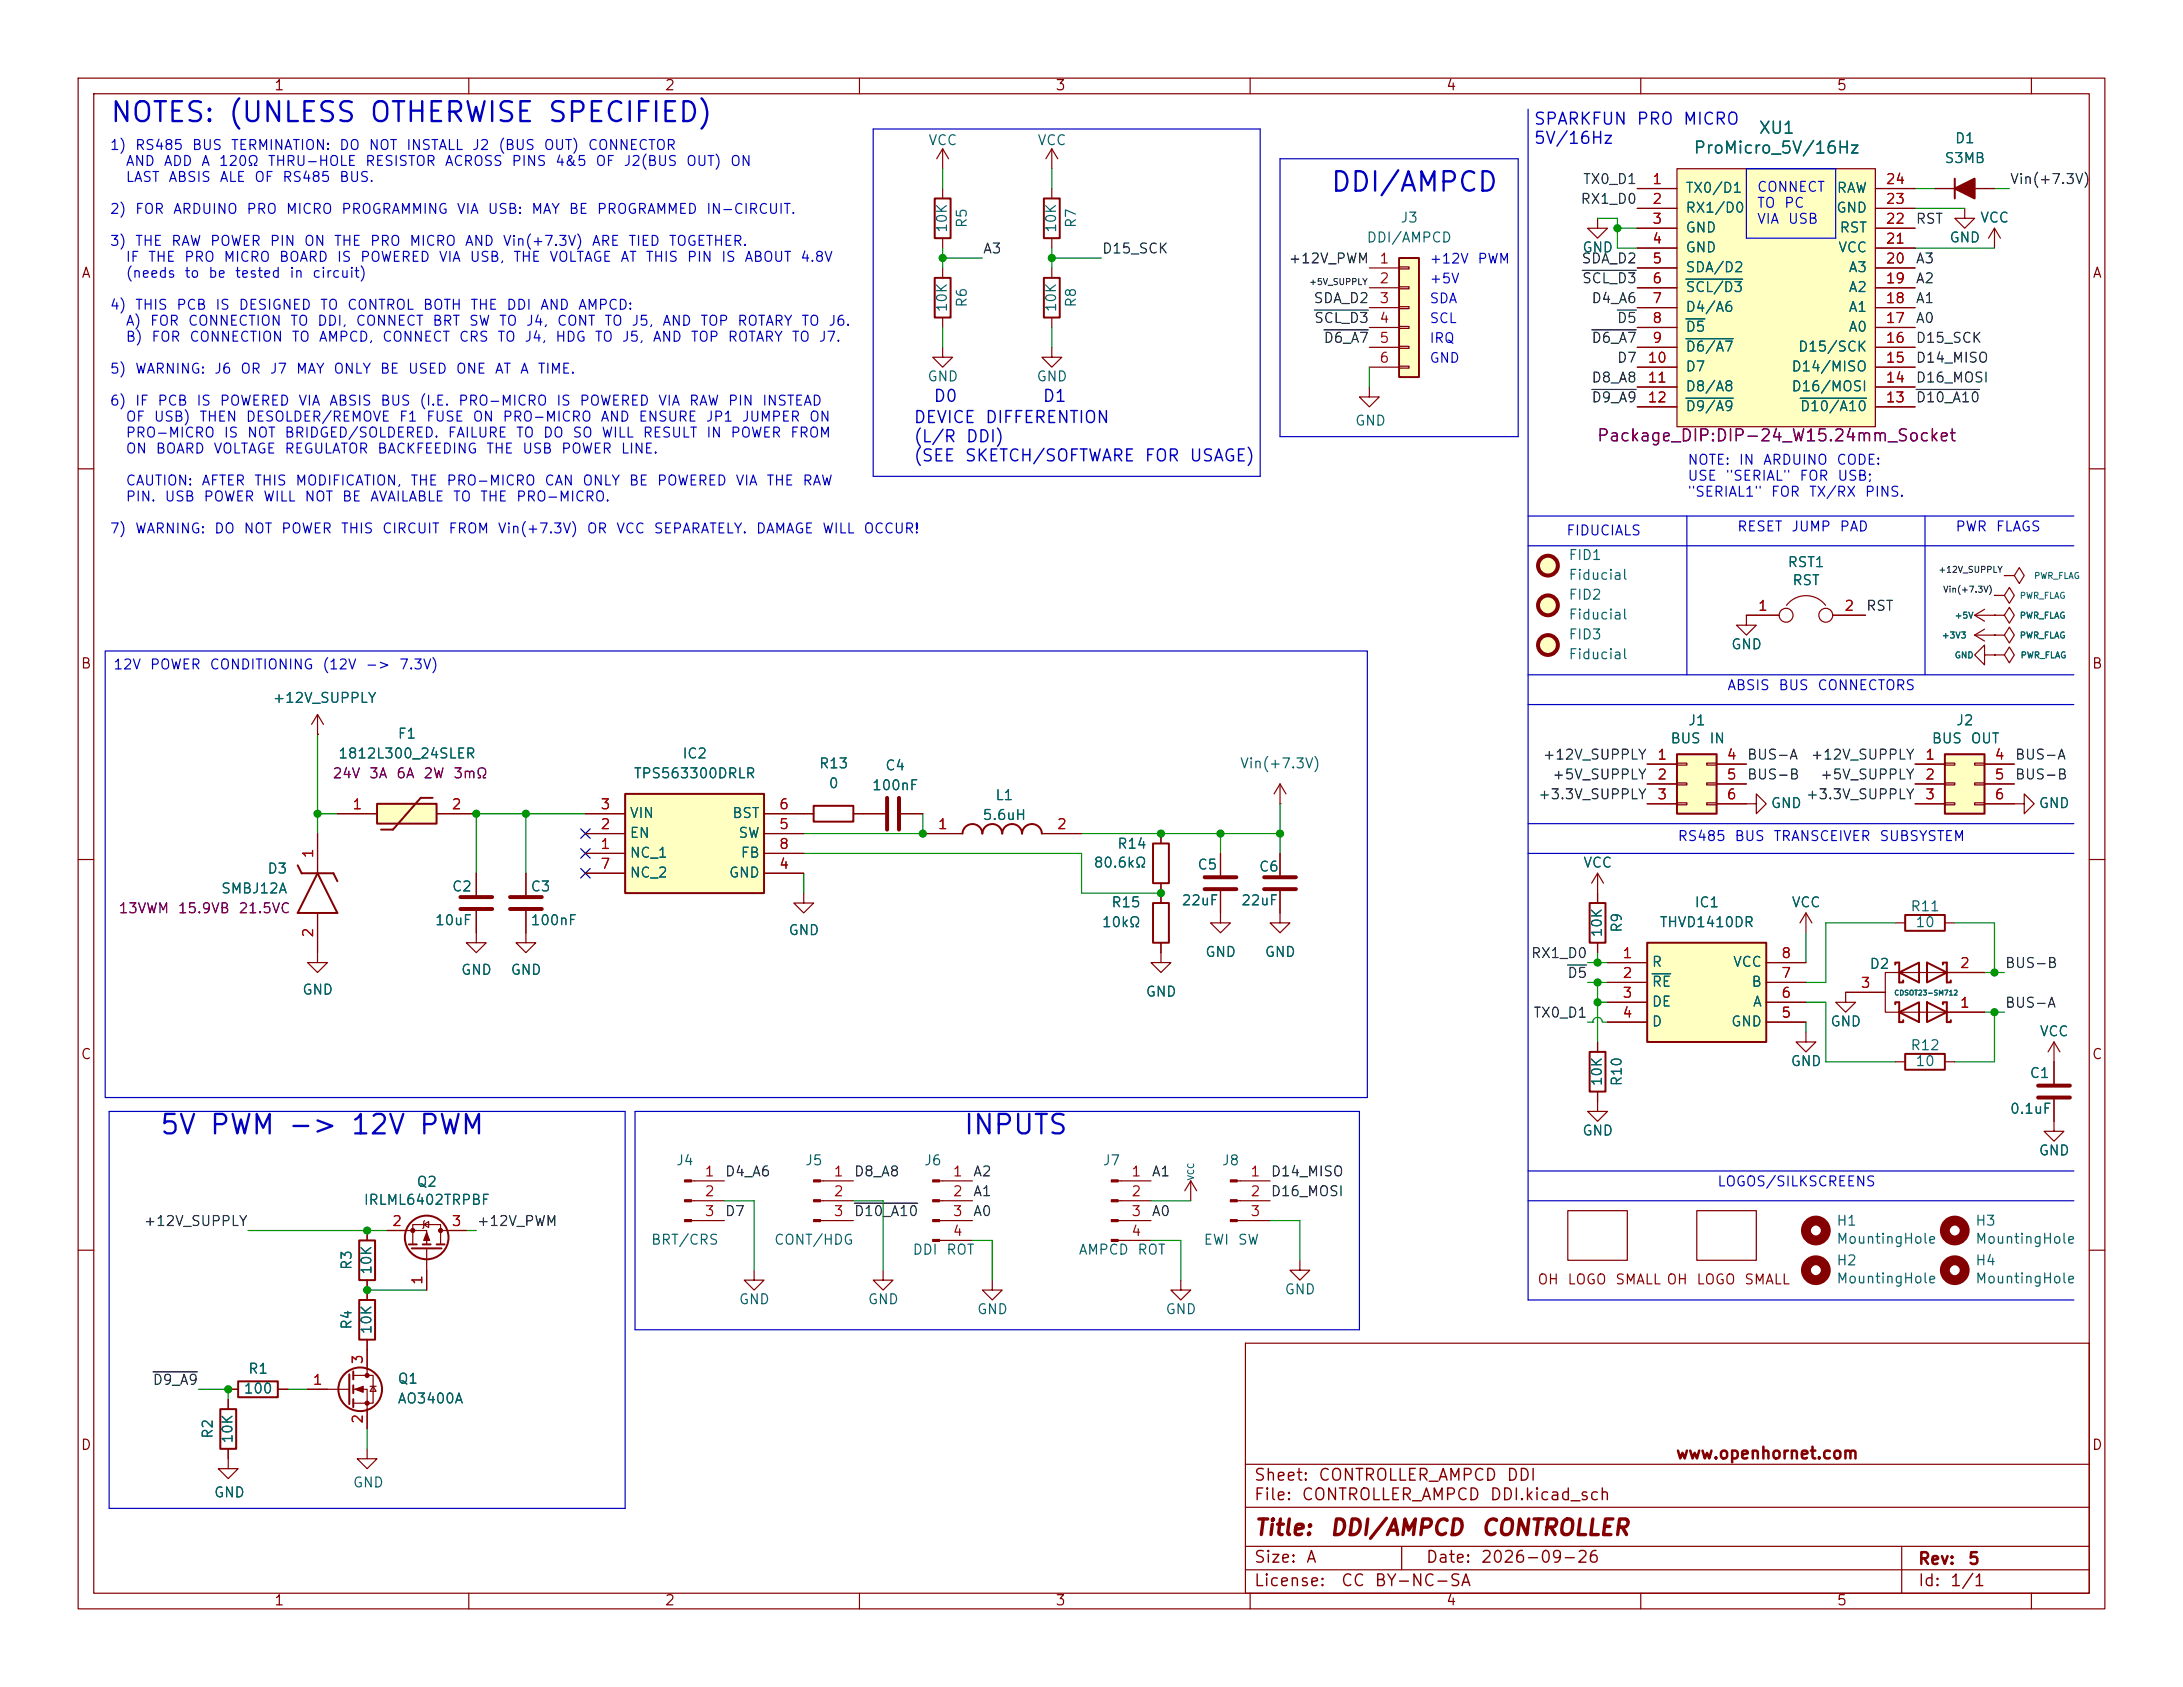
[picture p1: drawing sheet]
<svg xmlns="http://www.w3.org/2000/svg" width="279mm" height="216mm" viewBox="0 0 279 216" stroke-linecap="round" stroke-linejoin="round" font-family="sans-serif">
<defs><g id="words">
<g font-size="2.5" fill="#0000c2">
<text x="14" y="16.3">NOTES: (UNLESS OTHERWISE SPECIFIED)</text>
<text x="170.2" y="25.2">DDI/AMPCD</text>
<text x="20.3" y="145.8">5V PWM -&gt; 12V PWM</text>
<text x="123.2" y="145.8">INPUTS</text>
</g>
<g font-size="2" fill="#840000">
<text x="160.4" y="197">Title:</text>
<text x="170.1" y="197">DDI/AMPCD</text>
<text x="189.4" y="197">CONTROLLER</text>
</g>
<g font-size="1.5" fill="#0000c2">
<text x="196.2" y="16.3">SPARKFUN</text>
<text x="209.4" y="16.3">PRO</text>
<text x="215.3" y="16.3">MICRO</text>
<text x="196.2" y="18.8">5V/16Hz</text>
<text x="119.4" y="51.8">D0</text>
<text x="133.3" y="51.8">D1</text>
<text x="116.8" y="54.5">DEVICE</text>
<text x="116.8" y="57">(L/R</text>
<text x="116.8" y="59.4">(SEE</text>
<text x="123.4" y="59.4">SKETCH/SOFTWARE</text>
<text x="123.5" y="57">DDI)</text>
<text x="126" y="54.5">DIFFERENTION</text>
<text x="146.4" y="59.4">FOR</text>
<text x="152.1" y="59.4">USAGE)</text>
</g>
<g font-size="1.5" fill="#006464">
<text x="225" y="17.5">XU1</text>
<text x="216.7" y="20">ProMicro_5V/16Hz</text>
</g>
<text font-size="1.5" fill="#840084" x="204.3" y="56.9">Package_DIP:DIP-24_W15.24mm_Socket</text>
<g font-size="1.5" fill="#840000">
<text x="160.4" y="189.9">Sheet:</text>
<text x="168.6" y="189.9">CONTROLLER_AMPCD</text>
<text x="192.7" y="189.9">DDI</text>
<text x="214.4" y="187.1">www.openhornet.com</text>
<text x="160.4" y="192.4">File:</text>
<text x="166.5" y="192.4">CONTROLLER_AMPCD</text>
<text x="190.6" y="192.4">DDI.kicad_sch</text>
<text x="160.4" y="203.4">License:</text>
<text x="160.4" y="200.4">Size:</text>
<text x="167.1" y="200.4">A</text>
<text x="171.5" y="203.4">CC</text>
<text x="175.8" y="203.4">BY-NC-SA</text>
<text x="182.4" y="200.4">Date:</text>
<text x="189.4" y="200.4">2026-09-26</text>
<text x="245.4" y="200.6">Rev:</text>
<text x="245.4" y="203.4">Id:</text>
<text x="249.5" y="203.4">1/1</text>
<text x="251.8" y="200.6">5</text>
</g>
<g font-size="1.3" fill="#840000">
<text x="35" y="11.9">1</text>
<text x="85" y="11.9">2</text>
<text x="135" y="11.9">3</text>
<text x="185" y="11.9">4</text>
<text x="235" y="11.9">5</text>
<text x="10.3" y="35.9">A</text>
<text x="267.7" y="35.9">A</text>
<text x="10.3" y="85.9">B</text>
<text x="267.7" y="85.9">B</text>
<text x="10.3" y="135.9">C</text>
<text x="267.7" y="135.9">C</text>
<text x="196.7" y="164.7">OH</text>
<text x="200.5" y="164.7">LOGO</text>
<text x="206.6" y="164.7">SMALL OH</text>
<text x="217" y="164.7">LOGO</text>
<text x="223.2" y="164.7">SMALL</text>
<text x="10.3" y="185.9">D</text>
<text x="267.7" y="185.9">D</text>
<text x="35" y="205.8">1</text>
<text x="85" y="205.8">2</text>
<text x="135" y="205.8">3</text>
<text x="185" y="205.8">4</text>
<text x="235" y="205.8">5</text>
</g>
<g font-size="1.3" fill="#0000c2">
<text x="14" y="19.5">1)</text>
<text x="16" y="21.6">AND</text>
<text x="16" y="23.6">LAST</text>
<text x="17.2" y="19.5">RS485</text>
<text x="20.9" y="21.6">ADD</text>
<text x="21.5" y="23.6">ABSIS</text>
<text x="24.5" y="19.5">BUS</text>
<text x="25.7" y="21.6">A</text>
<text x="27.9" y="21.6">120Ω</text>
<text x="28" y="23.6">ALE</text>
<text x="29.5" y="19.5">TERMINATION:</text>
<text x="32.5" y="23.6">OF</text>
<text x="34.2" y="21.6">THRU-HOLE</text>
<text x="36" y="23.6">RS485</text>
<text x="43.3" y="23.6">BUS.</text>
<text x="43.3" y="19.5">DO</text>
<text x="46.6" y="21.6">RESISTOR</text>
<text x="47.1" y="19.5">NOT</text>
<text x="51.9" y="19.5">INSTALL</text>
<text x="56.8" y="21.6">ACROSS</text>
<text x="60.3" y="19.5">J2</text>
<text x="63.7" y="19.5">(BUS</text>
<text x="65.4" y="21.6">PINS</text>
<text x="69.5" y="19.5">OUT)</text>
<text x="71" y="21.6">4&amp;5</text>
<text x="75.1" y="19.5">CONNECTOR</text>
<text x="76.1" y="21.6">OF</text>
<text x="79.7" y="21.6">J2(BUS</text>
<text x="87.7" y="21.6">OUT)</text>
<text x="93.4" y="21.6">ON</text>
<text x="14" y="27.7">2)</text>
<text x="17.2" y="27.7">FOR</text>
<text x="22.1" y="27.7">ARDUINO</text>
<text x="31.5" y="27.7">PRO</text>
<text x="36.5" y="27.7">MICRO</text>
<text x="43.6" y="27.7">PROGRAMMING</text>
<text x="58.4" y="27.7">VIA</text>
<text x="62.3" y="27.7">USB:</text>
<text x="67.9" y="27.7">MAY</text>
<text x="72.7" y="27.7">BE</text>
<text x="76.3" y="27.7">PROGRAMMED</text>
<text x="90.3" y="27.7">IN-CIRCUIT.</text>
<text x="224.8" y="24.9">CONNECT</text>
<text x="224.8" y="26.9">TO</text>
<text x="224.8" y="29">VIA</text>
<text x="228.3" y="26.9">PC</text>
<text x="228.7" y="29">USB</text>
<text x="14" y="31.8">3)</text>
<text x="16" y="33.8">IF</text>
<text x="16" y="35.9">(needs</text>
<text x="17.2" y="31.8">THE</text>
<text x="18.9" y="33.8">THE</text>
<text x="21.8" y="31.8">RAW</text>
<text x="23.5" y="33.8">PRO</text>
<text x="23.5" y="35.9">to</text>
<text x="26.6" y="35.9">be</text>
<text x="26.8" y="31.8">POWER</text>
<text x="28.5" y="33.8">MICRO</text>
<text x="30" y="35.9">tested</text>
<text x="34.4" y="31.8">PIN</text>
<text x="35.6" y="33.8">BOARD</text>
<text x="36.9" y="35.9">in</text>
<text x="38.8" y="31.8">ON</text>
<text x="39.9" y="35.9">circuit)</text>
<text x="42.6" y="31.8">THE</text>
<text x="43" y="33.8">IS</text>
<text x="46" y="33.8">POWERED</text>
<text x="47.3" y="31.8">PRO</text>
<text x="52.3" y="31.8">MICRO</text>
<text x="56.1" y="33.8">VIA</text>
<text x="59.4" y="31.8">AND</text>
<text x="60" y="33.8">USB,</text>
<text x="64.3" y="31.8">Vin(+7.3V)</text>
<text x="65.6" y="33.8">THE</text>
<text x="70.2" y="33.8">VOLTAGE</text>
<text x="75.7" y="31.8">ARE</text>
<text x="79.3" y="33.8">AT</text>
<text x="80.3" y="31.8">TIED</text>
<text x="82.5" y="33.8">THIS</text>
<text x="85.5" y="31.8">TOGETHER.</text>
<text x="87.8" y="33.8">PIN</text>
<text x="92.2" y="33.8">IS</text>
<text x="95.2" y="33.8">ABOUT</text>
<text x="102.3" y="33.8">4.8V</text>
<text x="14" y="40">4)</text>
<text x="17.2" y="40">THIS</text>
<text x="22.5" y="40">PCB</text>
<text x="27.5" y="40">IS</text>
<text x="30.4" y="40">DESIGNED</text>
<text x="40.9" y="40">TO</text>
<text x="44.3" y="40">CONTROL</text>
<text x="54" y="40">BOTH</text>
<text x="60.1" y="40">THE</text>
<text x="64.7" y="40">DDI</text>
<text x="69" y="40">AND</text>
<text x="73.9" y="40">AMPCD:</text>
<text x="16" y="42">A)</text>
<text x="16" y="44">B)</text>
<text x="19.1" y="42">FOR</text>
<text x="19.3" y="44">FOR</text>
<text x="24" y="42">CONNECTION</text>
<text x="24.1" y="44">CONNECTION</text>
<text x="37" y="42">TO</text>
<text x="37.2" y="44">TO</text>
<text x="40.5" y="42">DDI,</text>
<text x="40.7" y="44">AMPCD,</text>
<text x="45.4" y="42">CONNECT</text>
<text x="48.8" y="44">CONNECT</text>
<text x="55.3" y="42">BRT</text>
<text x="58.6" y="44">CRS</text>
<text x="59.9" y="42">SW</text>
<text x="63.6" y="44">TO</text>
<text x="63.8" y="42">TO</text>
<text x="67" y="44">J4,</text>
<text x="67.2" y="42">J4,</text>
<text x="71" y="44">HDG</text>
<text x="71.2" y="42">CONT</text>
<text x="76" y="44">TO</text>
<text x="77.3" y="42">TO</text>
<text x="79.5" y="44">J5,</text>
<text x="80.7" y="42">J5,</text>
<text x="83.4" y="44">AND</text>
<text x="84.7" y="42">AND</text>
<text x="88.3" y="44">TOP</text>
<text x="89.5" y="42">TOP</text>
<text x="93" y="44">ROTARY</text>
<text x="94.3" y="42">ROTARY</text>
<text x="101.2" y="44">TO</text>
<text x="102.5" y="42">TO</text>
<text x="104.7" y="44">J7.</text>
<text x="105.9" y="42">J6.</text>
<text x="14" y="48.1">5)</text>
<text x="14" y="52.2">6)</text>
<text x="17.2" y="48.1">WARNING:</text>
<text x="17.2" y="52.2">IF</text>
<text x="20.1" y="52.2">PCB</text>
<text x="25" y="52.2">IS</text>
<text x="27.3" y="48.1">J6</text>
<text x="28" y="52.2">POWERED</text>
<text x="30.7" y="48.1">OR</text>
<text x="34.4" y="48.1">J7</text>
<text x="37.8" y="48.1">MAY</text>
<text x="38.1" y="52.2">VIA</text>
<text x="42" y="52.2">ABSIS</text>
<text x="42.6" y="48.1">ONLY</text>
<text x="48.5" y="48.1">BE</text>
<text x="48.6" y="52.2">BUS</text>
<text x="52.1" y="48.1">USED</text>
<text x="53.6" y="52.2">(I.E.</text>
<text x="58.3" y="48.1">ONE</text>
<text x="58.6" y="52.2">PRO-MICRO</text>
<text x="63.2" y="48.1">AT</text>
<text x="66.5" y="48.1">A</text>
<text x="68.7" y="48.1">TIME.</text>
<text x="71.1" y="52.2">IS</text>
<text x="74.1" y="52.2">POWERED</text>
<text x="84.1" y="52.2">VIA</text>
<text x="88.1" y="52.2">RAW</text>
<text x="93.1" y="52.2">PIN</text>
<text x="97.5" y="52.2">INSTEAD</text>
<text x="16" y="54.3">OF</text>
<text x="16" y="56.3">PRO-MICRO</text>
<text x="16" y="58.4">ON</text>
<text x="19.6" y="54.3">USB)</text>
<text x="19.8" y="58.4">BOARD</text>
<text x="25.4" y="54.3">THEN</text>
<text x="27.2" y="58.4">VOLTAGE</text>
<text x="28.5" y="56.3">IS</text>
<text x="31.4" y="54.3">DESOLDER/REMOVE</text>
<text x="31.5" y="56.3">NOT</text>
<text x="36.3" y="56.3">BRIDGED/SOLDERED.</text>
<text x="36.3" y="58.4">REGULATOR</text>
<text x="48.2" y="58.4">BACKFEEDING</text>
<text x="51" y="54.3">F1</text>
<text x="54.4" y="54.3">FUSE</text>
<text x="57.2" y="56.3">FAILURE</text>
<text x="60.4" y="54.3">ON</text>
<text x="62.1" y="58.4">THE</text>
<text x="64.2" y="54.3">PRO-MICRO</text>
<text x="65.9" y="56.3">TO</text>
<text x="66.7" y="58.4">USB</text>
<text x="69.4" y="56.3">DO</text>
<text x="71.7" y="58.4">POWER</text>
<text x="73.2" y="56.3">SO</text>
<text x="76.8" y="54.3">AND</text>
<text x="76.9" y="56.3">WILL</text>
<text x="79.4" y="58.4">LINE.</text>
<text x="81.6" y="54.3">ENSURE</text>
<text x="82.2" y="56.3">RESULT</text>
<text x="90.2" y="54.3">JP1</text>
<text x="90.3" y="56.3">IN</text>
<text x="93.4" y="56.3">POWER</text>
<text x="94.9" y="54.3">JUMPER</text>
<text x="101" y="56.3">FROM</text>
<text x="103.5" y="54.3">ON</text>
<text x="215.9" y="59.8">NOTE:</text>
<text x="222.5" y="59.8">IN</text>
<text x="225.6" y="59.8">ARDUINO</text>
<text x="235" y="59.8">CODE:</text>
<text x="16" y="62.5">CAUTION:</text>
<text x="16" y="64.5">PIN.</text>
<text x="21" y="64.5">USB</text>
<text x="25.7" y="62.5">AFTER</text>
<text x="26" y="64.5">POWER</text>
<text x="32.4" y="62.5">THIS</text>
<text x="33.6" y="64.5">WILL</text>
<text x="37.7" y="62.5">MODIFICATION,</text>
<text x="38.9" y="64.5">NOT</text>
<text x="43.7" y="64.5">BE</text>
<text x="47.3" y="64.5">AVAILABLE</text>
<text x="52.4" y="62.5">THE</text>
<text x="57" y="62.5">PRO-MICRO</text>
<text x="57.9" y="64.5">TO</text>
<text x="61.3" y="64.5">THE</text>
<text x="66" y="64.5">PRO-MICRO.</text>
<text x="69.6" y="62.5">CAN</text>
<text x="74.5" y="62.5">ONLY</text>
<text x="80.4" y="62.5">BE</text>
<text x="84" y="62.5">POWERED</text>
<text x="94" y="62.5">VIA</text>
<text x="98" y="62.5">THE</text>
<text x="102.6" y="62.5">RAW</text>
<text x="215.9" y="61.8">USE</text>
<text x="215.9" y="63.9">&quot;SERIAL1&quot;</text>
<text x="220.8" y="61.8">&quot;SERIAL&quot;</text>
<text x="226.6" y="63.9">FOR</text>
<text x="230.2" y="61.8">FOR</text>
<text x="231.4" y="63.9">TX/RX</text>
<text x="235.1" y="61.8">USB;</text>
<text x="238.6" y="63.9">PINS.</text>
<text x="14" y="68.6">7)</text>
<text x="17.2" y="68.6">WARNING:</text>
<text x="27.3" y="68.6">DO</text>
<text x="31.1" y="68.6">NOT</text>
<text x="35.9" y="68.6">POWER</text>
<text x="43.5" y="68.6">THIS</text>
<text x="48.8" y="68.6">CIRCUIT</text>
<text x="57.3" y="68.6">FROM</text>
<text x="63.6" y="68.6">Vin(+7.3V)</text>
<text x="75" y="68.6">OR</text>
<text x="78.8" y="68.6">VCC</text>
<text x="83.6" y="68.6">SEPARATELY.</text>
<text x="96.7" y="68.6">DAMAGE</text>
<text x="105.1" y="68.6">WILL</text>
<text x="110.4" y="68.6">OCCUR!</text>
<text x="200.4" y="68.8">FIDUCIALS</text>
<text x="222.2" y="68.3">RESET</text>
<text x="229.2" y="68.3">JUMP</text>
<text x="235.4" y="68.3">PAD</text>
<text x="250.2" y="68.3">PWR</text>
<text x="255.4" y="68.3">FLAGS</text>
<text x="14.4" y="86">12V</text>
<text x="19.1" y="86">POWER</text>
<text x="26.7" y="86">CONDITIONING</text>
<text x="41.1" y="86">(12V</text>
<text x="46.7" y="86">-&gt;</text>
<text x="51" y="86">7.3V)</text>
<text x="221" y="88.7">ABSIS</text>
<text x="227.5" y="88.7">BUS</text>
<text x="232.5" y="88.7">CONNECTORS</text>
<text x="214.6" y="108">RS485</text>
<text x="221.9" y="108">BUS</text>
<text x="226.9" y="108">TRANSCEIVER</text>
<text x="240.5" y="108">SUBSYSTEM</text>
<text x="219.7" y="152.1">LOGOS/SILKSCREENS</text>
</g>
<g font-size="1.3" fill="#006464">
<text x="118.7" y="18.9">VCC</text>
<text x="132.7" y="18.9">VCC</text>
<text x="248.8" y="21.2">S3MB</text>
<text x="250.1" y="18.6">D1</text>
<text x="121.5" y="29.9" transform="rotate(-90 121.5 29.9)">10K</text>
<text x="124.1" y="29.3" transform="rotate(-90 124.1 29.3)">R5</text>
<text x="135.5" y="29.9" transform="rotate(-90 135.5 29.9)">10K</text>
<text x="138" y="29.3" transform="rotate(-90 138 29.3)">R7</text>
<text x="179.1" y="28.8">J3</text>
<text x="215.6" y="25">TX0/D1</text>
<text x="215.6" y="27.5">RX1/D0</text>
<text x="234.9" y="27.5">GND</text>
<text x="235" y="25">RAW</text>
<text x="253.4" y="28.8">VCC</text>
<text x="174.8" y="31.3">DDI/AMPCD</text>
<text x="202.4" y="32.6">GND</text>
<text x="215.6" y="30.1">GND</text>
<text x="215.6" y="32.6">GND</text>
<text x="215.6" y="35.2">SDA/D2</text>
<text x="235.2" y="32.6">VCC</text>
<text x="235.4" y="30.1">RST</text>
<text x="236.5" y="35.2">A3</text>
<text x="249.4" y="31.3">GND</text>
<text x="121.5" y="40" transform="rotate(-90 121.5 40)">10K</text>
<text x="124.1" y="39.4" transform="rotate(-90 124.1 39.4)">R6</text>
<text x="135.5" y="40" transform="rotate(-90 135.5 40)">10K</text>
<text x="138" y="39.4" transform="rotate(-90 138 39.4)">R8</text>
<text x="215.6" y="37.7">SCL/D3</text>
<text x="215.6" y="40.2">D4/A6</text>
<text x="236.5" y="40.2">A1</text>
<text x="236.5" y="37.7">A2</text>
<text x="215.6" y="42.8">D5</text>
<text x="215.6" y="45.3">D6/A7</text>
<text x="215.6" y="47.9">D7</text>
<text x="229.2" y="47.9">D14/MISO</text>
<text x="230" y="45.3">D15/SCK</text>
<text x="236.5" y="42.8">A0</text>
<text x="118.6" y="49.1">GND</text>
<text x="132.6" y="49.1">GND</text>
<text x="215.6" y="50.4">D8/A8</text>
<text x="215.6" y="52.9">D9/A9</text>
<text x="229.2" y="50.4">D16/MOSI</text>
<text x="230.3" y="52.9">D10/A10</text>
<text x="173.4" y="54.8">GND</text>
<text x="200.7" y="72">FID1</text>
<text x="200.7" y="77.1">FID2</text>
<text x="200.7" y="74.5">Fiducial</text>
<text x="228.7" y="72.9">RST1</text>
<text x="229.3" y="75.2">RST</text>
<text x="200.7" y="82.1">FID3</text>
<text x="200.7" y="79.6">Fiducial</text>
<text x="221.5" y="83.4">GND</text>
<text x="200.7" y="84.7">Fiducial</text>
<text x="34.8" y="90.3">+12V_SUPPLY</text>
<text x="50.8" y="94.8">F1</text>
<text x="213.7" y="95.5">BUS</text>
<text x="216" y="93.1">J1</text>
<text x="218.7" y="95.5">IN</text>
<text x="247.2" y="95.5">BUS</text>
<text x="250.3" y="93.1">J2</text>
<text x="252.1" y="95.5">OUT</text>
<text x="43.2" y="97.4">1812L300_24SLER</text>
<text x="81" y="99.9">TPS563300DRLR</text>
<text x="87.3" y="97.4">IC2</text>
<text x="104.7" y="98.7">R13</text>
<text x="106" y="101.2">0</text>
<text x="111.5" y="101.4">100nF</text>
<text x="113.2" y="98.9">C4</text>
<text x="158.6" y="98.7">Vin(+7.3V)</text>
<text x="80.5" y="107.5">EN</text>
<text x="80.5" y="105">VIN</text>
<text x="93.6" y="105">BST</text>
<text x="94.4" y="107.5">SW</text>
<text x="125.7" y="105.3">5.6uH</text>
<text x="127.3" y="102.7">L1</text>
<text x="226.6" y="103.7">GND</text>
<text x="260.9" y="103.7">GND</text>
<text x="34.1" y="112.1">D3</text>
<text x="80.5" y="110.1">NC_1</text>
<text x="80.5" y="112.6">NC_2</text>
<text x="93.2" y="112.6">GND</text>
<text x="94.7" y="110.1">FB</text>
<text x="139.9" y="111.4">80.6kΩ</text>
<text x="142.9" y="108.9">R14</text>
<text x="153.2" y="111.6">C5</text>
<text x="161" y="111.9">C6</text>
<text x="202.6" y="111.4">VCC</text>
<text x="28.2" y="114.7">SMBJ12A</text>
<text x="55.6" y="118.7">10uF</text>
<text x="57.8" y="114.4">C2</text>
<text x="67.8" y="114.4">C3</text>
<text x="67.8" y="118.7">100nF</text>
<text x="100.8" y="120">GND</text>
<text x="140.9" y="119">10kΩ</text>
<text x="142.1" y="116.4">R15</text>
<text x="151.1" y="116.2">22uF</text>
<text x="158.8" y="116.2">22uF</text>
<text x="207.9" y="119.5" transform="rotate(-90 207.9 119.5)">R9</text>
<text x="212.3" y="119">THVD1410DR</text>
<text x="216.8" y="116.4">IC1</text>
<text x="229.2" y="116.4">VCC</text>
<text x="244.4" y="116.9">R11</text>
<text x="245.1" y="119">10</text>
<text x="58.9" y="125.1">GND</text>
<text x="65.3" y="125.1">GND</text>
<text x="154.2" y="122.8">GND</text>
<text x="161.8" y="122.8">GND</text>
<text x="205.3" y="120.1" transform="rotate(-90 205.3 120.1)">10K</text>
<text x="211.3" y="124.1">R</text>
<text x="221.7" y="124.1">VCC</text>
<text x="239.2" y="124.3">D2</text>
<text x="38.6" y="127.6">GND</text>
<text x="146.6" y="127.9">GND</text>
<text x="211.3" y="126.6">RE</text>
<text x="211.3" y="129.1">DE</text>
<text x="211.3" y="131.7">D</text>
<text x="221.5" y="131.7">GND</text>
<text x="224.1" y="126.6">B</text>
<text x="224.3" y="129.1">A</text>
<text x="234.2" y="131.7">GND</text>
<text x="229.1" y="136.8">GND</text>
<text x="244.4" y="134.7">R12</text>
<text x="245.1" y="136.8">10</text>
<text x="261" y="132.9">VCC</text>
<text x="205.3" y="139.1" transform="rotate(-90 205.3 139.1)">10K</text>
<text x="207.9" y="139.1" transform="rotate(-90 207.9 139.1)">R10</text>
<text x="257.2" y="142.8">0.1uF</text>
<text x="259.7" y="138.3">C1</text>
<text x="86.4" y="149.5">J4</text>
<text x="102.9" y="149.5">J5</text>
<text x="118.2" y="149.5">J6</text>
<text x="141" y="149.5">J7</text>
<text x="156.3" y="149.5">J8</text>
<text x="202.4" y="145.6">GND</text>
<text x="260.9" y="148.2">GND</text>
<text x="46.5" y="154.5">IRLML6402TRPBF</text>
<text x="53.2" y="152.2">Q2</text>
<text x="83.2" y="159.6">BRT/CRS</text>
<text x="99" y="159.6">CONT/HDG</text>
<text x="116.7" y="160.9">DDI</text>
<text x="121" y="160.9">ROT</text>
<text x="138" y="160.9">AMPCD</text>
<text x="145.5" y="160.9">ROT</text>
<text x="154" y="159.6">EWI</text>
<text x="158.3" y="159.6">SW</text>
<text x="235" y="157.2">H1</text>
<text x="235" y="159.5">MountingHole</text>
<text x="252.7" y="157.2">H3</text>
<text x="252.7" y="159.5">MountingHole</text>
<text x="45.3" y="162.6" transform="rotate(-90 45.3 162.6)">R3</text>
<text x="47.9" y="163.2" transform="rotate(-90 47.9 163.2)">10K</text>
<text x="94.5" y="167.2">GND</text>
<text x="111" y="167.2">GND</text>
<text x="164.3" y="166">GND</text>
<text x="235" y="162.3">H2</text>
<text x="235" y="164.6">MountingHole</text>
<text x="252.7" y="162.3">H4</text>
<text x="252.7" y="164.6">MountingHole</text>
<text x="45.3" y="170.3" transform="rotate(-90 45.3 170.3)">R4</text>
<text x="47.9" y="170.9" transform="rotate(-90 47.9 170.9)">10K</text>
<text x="125" y="168.5">GND</text>
<text x="149.1" y="168.5">GND</text>
<text x="31.1" y="178.7">100</text>
<text x="31.7" y="176.1">R1</text>
<text x="50.8" y="179.9">AO3400A</text>
<text x="50.8" y="177.4">Q1</text>
<text x="27.5" y="184.2" transform="rotate(-90 27.5 184.2)">R2</text>
<text x="30.1" y="184.8" transform="rotate(-90 30.1 184.8)">10K</text>
<text x="27.3" y="191.9">GND</text>
<text x="45.1" y="190.7">GND</text>
</g>
<g font-size="1.3" fill="#0f0f0f">
<text x="202.5" y="23.9">TX0_D1</text>
<text x="257.2" y="23.9">Vin(+7.3V)</text>
<text x="202.2" y="26.4">RX1_D0</text>
<text x="245.1" y="28.9">RST</text>
<text x="125.7" y="32.8">A3</text>
<text x="141" y="32.8">D15_SCK</text>
<text x="164.8" y="34">+12V_PWM</text>
<text x="202.3" y="34">SDA_D2</text>
<text x="245.1" y="34">A3</text>
<text x="168" y="39.1">SDA_D2</text>
<text x="168.1" y="41.6">SCL_D3</text>
<text x="202.4" y="36.6">SCL_D3</text>
<text x="203.6" y="39.1">D4_A6</text>
<text x="206.9" y="41.6">D5</text>
<text x="245.1" y="36.6">A2</text>
<text x="245.1" y="41.6">A0</text>
<text x="245.1" y="39.1">A1</text>
<text x="169.3" y="44.2">D6_A7</text>
<text x="203.6" y="44.2">D6_A7</text>
<text x="206.9" y="46.7">D7</text>
<text x="245.1" y="46.7">D14_MISO</text>
<text x="245.1" y="44.2">D15_SCK</text>
<text x="203.6" y="51.8">D9_A9</text>
<text x="203.6" y="49.3">D8_A8</text>
<text x="245.1" y="51.8">D10_A10</text>
<text x="245.1" y="49.3">D16_MOSI</text>
<text x="238.8" y="78.5">RST</text>
<text x="197.4" y="97.5">+12V_SUPPLY</text>
<text x="198.6" y="100.1">+5V_SUPPLY</text>
<text x="223.5" y="97.5">BUS-A</text>
<text x="223.5" y="100.1">BUS-B</text>
<text x="231.7" y="97.5">+12V_SUPPLY</text>
<text x="232.9" y="100.1">+5V_SUPPLY</text>
<text x="257.8" y="100.1">BUS-B</text>
<text x="257.8" y="97.5">BUS-A</text>
<text x="196.8" y="102.6">+3.3V_SUPPLY</text>
<text x="231.1" y="102.6">+3.3V_SUPPLY</text>
<text x="195.9" y="122.9">RX1_D0</text>
<text x="200.5" y="125.5">D5</text>
<text x="256.5" y="124.2">BUS-B</text>
<text x="196.2" y="130.5">TX0_D1</text>
<text x="256.5" y="129.3">BUS-A</text>
<text x="92.7" y="150.9">D4_A6</text>
<text x="92.7" y="155.9">D7</text>
<text x="109.2" y="150.9">D8_A8</text>
<text x="109.2" y="155.9">D10_A10</text>
<text x="124.5" y="155.9">A0</text>
<text x="124.5" y="150.9">A2</text>
<text x="124.5" y="153.4">A1</text>
<text x="147.3" y="155.9">A0</text>
<text x="147.3" y="150.9">A1</text>
<text x="162.6" y="150.9">D14_MISO</text>
<text x="162.6" y="153.4">D16_MOSI</text>
<text x="18.3" y="157.2">+12V_SUPPLY</text>
<text x="61" y="157.2">+12V_PWM</text>
<text x="19.5" y="177.5">D9_A9</text>
</g>
<g font-size="1.3" fill="#a90000">
<text x="211.4" y="23.9">1</text>
<text x="241.3" y="23.9">24</text>
<text x="211.4" y="26.4">2</text>
<text x="211.4" y="29">3</text>
<text x="241.3" y="29">22</text>
<text x="241.3" y="26.4">23</text>
<text x="176.5" y="34">1</text>
<text x="211.4" y="31.5">4</text>
<text x="211.4" y="34">5</text>
<text x="241.3" y="34">20</text>
<text x="241.3" y="31.5">21</text>
<text x="176.5" y="36.6">2</text>
<text x="176.5" y="39.1">3</text>
<text x="176.5" y="41.7">4</text>
<text x="211.4" y="36.6">6</text>
<text x="211.4" y="39.1">7</text>
<text x="211.4" y="41.7">8</text>
<text x="241.3" y="41.7">17</text>
<text x="241.3" y="39.1">18</text>
<text x="241.3" y="36.6">19</text>
<text x="176.5" y="44.2">5</text>
<text x="176.5" y="46.7">6</text>
<text x="210.8" y="46.7">10</text>
<text x="211.4" y="44.2">9</text>
<text x="241.3" y="46.7">15</text>
<text x="241.3" y="44.2">16</text>
<text x="210.8" y="49.3">11</text>
<text x="210.8" y="51.8">12</text>
<text x="241.3" y="51.8">13</text>
<text x="241.3" y="49.3">14</text>
<text x="224.9" y="78.5">1</text>
<text x="236" y="78.5">2</text>
<text x="212" y="97.5">1</text>
<text x="212" y="100.1">2</text>
<text x="220.9" y="97.5">4</text>
<text x="220.9" y="100.1">5</text>
<text x="246.3" y="97.5">1</text>
<text x="246.3" y="100.1">2</text>
<text x="255.2" y="97.5">4</text>
<text x="255.2" y="100.1">5</text>
<text x="45" y="103.9">1</text>
<text x="57.7" y="103.9">2</text>
<text x="76.8" y="106.4">2</text>
<text x="76.8" y="103.9">3</text>
<text x="99.6" y="106.4">5</text>
<text x="99.6" y="103.9">6</text>
<text x="119.9" y="106.4">1</text>
<text x="135.2" y="106.4">2</text>
<text x="212" y="102.6">3</text>
<text x="220.9" y="102.6">6</text>
<text x="246.3" y="102.6">3</text>
<text x="255.2" y="102.6">6</text>
<text x="40.4" y="109.9" transform="rotate(-90 40.4 109.9)">1</text>
<text x="76.8" y="109">1</text>
<text x="76.8" y="111.5">7</text>
<text x="99.6" y="111.5">4</text>
<text x="99.6" y="109">8</text>
<text x="40.4" y="120.1" transform="rotate(-90 40.4 120.1)">2</text>
<text x="207.6" y="122.9">1</text>
<text x="207.6" y="125.5">2</text>
<text x="227.9" y="125.5">7</text>
<text x="227.9" y="122.9">8</text>
<text x="250.8" y="124.2">2</text>
<text x="207.6" y="128">3</text>
<text x="207.6" y="130.6">4</text>
<text x="227.9" y="130.6">5</text>
<text x="227.9" y="128">6</text>
<text x="238.1" y="126.7">3</text>
<text x="250.8" y="129.3">1</text>
<text x="90.1" y="150.9">1</text>
<text x="90.1" y="153.4">2</text>
<text x="90.1" y="156">3</text>
<text x="106.6" y="150.9">1</text>
<text x="106.6" y="153.4">2</text>
<text x="106.6" y="156">3</text>
<text x="121.8" y="150.9">1</text>
<text x="121.8" y="153.4">2</text>
<text x="121.8" y="156">3</text>
<text x="144.7" y="150.9">1</text>
<text x="144.7" y="153.4">2</text>
<text x="144.7" y="156">3</text>
<text x="159.9" y="150.9">1</text>
<text x="159.9" y="153.4">2</text>
<text x="159.9" y="156">3</text>
<text x="50.1" y="157.2">2</text>
<text x="57.7" y="157.2">3</text>
<text x="121.8" y="158.5">4</text>
<text x="144.7" y="158.5">4</text>
<text x="54.4" y="164.5" transform="rotate(-90 54.4 164.5)">1</text>
<text x="39.9" y="177.5">1</text>
<text x="46.7" y="174.7" transform="rotate(-90 46.7 174.7)">3</text>
<text x="46.7" y="182.3" transform="rotate(-90 46.7 182.3)">2</text>
</g>
<g font-size="1.3" fill="#840084">
<text x="42.5" y="99.9">24V</text>
<text x="47.2" y="99.9">3A</text>
<text x="50.6" y="99.9">6A</text>
<text x="54.1" y="99.9">2W</text>
<text x="57.9" y="99.9">3mΩ</text>
<text x="15.1" y="117.2">13VWM</text>
<text x="22.7" y="117.2">15.9VB</text>
<text x="30.4" y="117.2">21.5VC</text>
</g>
<g font-size="1.2" fill="#0000c2">
<text x="182.9" y="34">+12V</text>
<text x="189" y="34">PWM</text>
<text x="182.9" y="36.6">+5V</text>
<text x="182.9" y="41.7">SCL</text>
<text x="182.9" y="39.1">SDA</text>
<text x="182.9" y="44.2">IRQ</text>
<text x="182.9" y="46.7">GND</text>
</g>
<g font-size=".8" fill="#0f0f0f">
<text x="167.5" y="36.7">+5V_SUPPLY</text>
<text x="248" y="73.5">+12V_SUPPLY</text>
<text x="248.6" y="76">Vin(+7.3V)</text>
</g>
<g font-size=".8" fill="#006464">
<text x="258.4" y="76.8">PWR_FLAG</text>
<text x="260.3" y="74.3">PWR_FLAG</text>
<text x="248.5" y="81.9">+3V3</text>
<text x="250.1" y="79.4">+5V</text>
<text x="258.4" y="81.9">PWR_FLAG</text>
<text x="258.4" y="79.4">PWR_FLAG</text>
<text x="250.1" y="84.4">GND</text>
<text x="258.5" y="84.4">PWR_FLAG</text>
<text x="153" y="151.1" transform="rotate(-90 153 151.1)">VCC</text>
</g>
<text font-size=".6" fill="#006464" x="242.4" y="127.5">CDSOT23-SM712</text>
</g></defs>
<g fill="none" stroke="#840000" stroke-width=".15">
<path d="M10 10h259.4v195.9h-259.4zM12 12h255.4v191.9h-255.4zM60 10v2M110 10v2M120.6 19.1l-.7 1.2M120.6 19.1l.8 1.2M120.6 19.1v2.5M160 10v2M210 10v2M260 10v2M10 60h2M267.4 60h2"/>
<path d="M10 110h2M267.4 110h2M10 160h2M159.4 171.9h108v32h-108zM267.4 160h2M159.4 197.9h108M159.4 192.9h108M159.4 187.4h108M179.4 197.9v3M243.4 197.9v6M60 203.9v2M110 203.9v2"/>
<path d="M159.4 200.9h108M160 203.9v2M210 203.9v2M260 203.9v2"/>
</g>
<path d="M214.6 21.6h25.4v33h-25.4z" fill="#ffffc2"/>
<g fill="none" stroke="#840000" stroke-width=".15">
<path d="M209.5 24.1h5.1M209.5 26.7h5.1M209.5 29.2h5.1M209.5 31.8h5.1M209.5 34.3h5.1M209.5 36.8h5.1M209.5 39.4h5.1M214.6 21.6h25.4v33h-25.4zM240 24.1h5.1M240 26.7h5.1M240 29.2h5.1M240 31.8h5.1"/>
<path d="M240 34.3h5.1M240 36.8h5.1M240 39.4h5.1M209.5 41.9h5.1M209.5 44.5h5.1M209.5 47h5.1M209.5 49.5h5.1M209.5 52.1h5.1M240 41.9h5.1M240 44.5h5.1M240 47h5.1M240 49.5h5.1"/>
<path d="M240 52.1h5.1M102.9 114.3v1.3h1.2l-1.2 1.2-1.3-1.2h1.3M118.1 106.7h5.1M133.3 106.7h5.1M156.2 114v4.1h1.3l-1.3 1.3-1.3-1.3h1.3M156.2 109.2v2.8M47 157.5v1.3M49.5 157.5h5.1v1.8M52.8 159.3v-2.6h3.6v2.6M54.2 156.7l.7-.4v.8zM54.4 156.2l-.2 .1v.8l-.1 .1M54.6 159.8v5.3"/>
<path d="M56.4 157.5h3.3M88.5 151.1h4.2M88.5 153.7h4.2M88.5 156.2h4.2M105 151.1h4.2M105 153.7h4.2M105 156.2h4.2M152.4 151.1l-.8 1.3M152.4 151.1l.8 1.3M152.4 151.1v2.6M47 163.8v2.6M47 171.5v1.2"/>
<path d="M113 162.6v1.2h1.3l-1.3 1.3-1.2-1.3h1.2M47 185.4v1.3h1.3l-1.3 1.3-1.3-1.3h1.3"/>
</g>
<path d="M215.8 35.7h7.2M215.8 40.8h2.4M215.8 43.3h6M215.8 51h6M230.4 51h8.5" fill="none" stroke="#006464" stroke-width=".15"/>
<path d="M154.2 112.3h4M154.2 113.8h4" fill="none" stroke="#840000" stroke-width=".51"/>
<g fill="none" stroke="#840000" stroke-width=".25">
<path d="M123.2 106.7a1.27 1.27 0 0 1 1.3-1.2 1.27 1.27 0 0 1 1.2 1.2 1.27 1.27 0 0 1 1.3-1.2 1.27 1.27 0 0 1 1.3 1.2 1.27 1.27 0 0 1 1.2-1.2 1.27 1.27 0 0 1 1.3 1.2 1.27 1.27 0 0 1 1.3-1.2 1.27 1.27 0 0 1 1.2 1.2M46 158.8h2v5h-2zM52.3 159.3h1M52.7 159.8h3.8M54.1 159.3h1M55.9 159.3h1M46 166.4h2v5.1h-2z"/>
<circle cx="54.6" cy="158.4" r="2.79"/>
</g>
<g fill="#840000" stroke="#840000" stroke-width=".15">
<path d="M54.6 157.7l.4 1.1h-.8z"/>
<path d="M104.1 151h.9v.3h-.9z"/>
<path d="M104.1 153.5h.9v.3h-.9z"/>
<path d="M104.1 156.1h.9v.2h-.9z"/>
<path d="M87.6 151h.9v.3h-.9z"/>
<path d="M87.6 153.5h.9v.3h-.9z"/>
<path d="M87.6 156.1h.9v.2h-.9z"/>
<circle cx="56.4" cy="157.5" r=".25"/>
<circle cx="52.8" cy="157.5" r=".25"/>
</g>
<path d="M80 101.6h17.8v12.7h-17.8z" fill="#ffffc2"/>
<path d="M80 101.6h17.8v12.7h-17.8zM104.1 103.1h5.1v2.1h-5.1zM147.6 115.6h2v5.1h-2z" fill="none" stroke="#840000" stroke-width=".25"/>
<g fill="none" stroke="#840000" stroke-width=".15">
<path d="M74.9 109.2h5.1M74.9 106.7h5.1M74.9 104.1h5.1M74.9 111.8h5.1M97.8 109.2h5.1M97.8 106.7h5.1M97.8 104.1h6.3M97.8 111.8h5.1M109.2 104.1h1.3M148.6 114.3v1.3M148.6 120.7v1.2M158.3 151.1h4.3"/>
<path d="M158.3 153.7h4.3M158.3 156.2h4.3M29.2 186.7v1.3h1.3l-1.3 1.2-1.3-1.2h1.3"/>
</g>
<g fill="#840000" stroke="#840000" stroke-width=".15">
<path d="M157.5 151h.8v.3h-.8z"/>
<path d="M157.5 153.5h.8v.3h-.8z"/>
<path d="M157.5 156.1h.8v.2h-.8z"/>
</g>
<path d="M179.1 33h2.5v15.3h-2.5z" fill="#ffffc2"/>
<path d="M119.6 35.6h2.1v5h-2.1zM119.6 25.4h2.1v5.1h-2.1zM133.6 35.6h2v5h-2zM179.1 33h2.5v15.3h-2.5zM250.2 22.9v2.5M147.6 108h2v5h-2zM28.2 180.3h2v5.1h-2z" fill="none" stroke="#840000" stroke-width=".25"/>
<g fill="none" stroke="#840000" stroke-width=".15">
<path d="M120.6 24.1v1.3M120.6 30.5v1.3M120.6 34.3v1.3M134.6 34.3v1.3M175.3 34.3h3.8M175.3 36.8h3.8M175.3 39.4h3.8M179.1 34.2h1.2v.2h-1.2zM179.1 36.7h1.2v.3h-1.2zM179.1 39.2h1.2v.3h-1.2zM247.6 24.1h7.7M251.5 26.7v1.2h1.2l-1.2 1.3-1.3-1.3h1.3"/>
<path d="M120.6 40.6v1.3M134.6 40.6v1.3M175.3 49.5v1.3h1.2l-1.2 1.3-1.3-1.3h1.3M175.3 41.9h3.8M175.3 44.5h3.8M175.3 47h3.8M179.1 41.8h1.2v.2h-1.2zM179.1 44.3h1.2v.3h-1.2zM179.1 46.9h1.2v.2h-1.2zM148.6 106.7v1.3M148.6 113v1.3M204.5 111.8l-.8 1.2"/>
<path d="M204.5 111.8l.7 1.2M204.5 111.8v2.5M223.5 102.9h1.3v-1.3l1.3 1.3-1.3 1.2v-1.2M257.8 102.9h1.3v-1.3l1.2 1.3-1.2 1.2v-1.2M148.6 121.9v1.3h1.3l-1.3 1.3-1.3-1.3h1.3M120.2 151.1h4.3M120.2 153.7h4.3M120.2 156.2h4.3M120.2 158.8h4.3M143.1 151.1h4.2M143.1 153.7h4.2M143.1 156.2h4.2"/>
<path d="M143.1 158.8h4.2M29.2 179.1v1.2M127 163.8v1.3h1.3l-1.3 1.3-1.3-1.3h1.3M29.2 185.4v1.3"/>
</g>
<g fill="#840000" stroke="#840000" stroke-width=".15">
<path d="M142.2 151h.9v.3h-.9z"/>
<path d="M142.2 153.5h.9v.3h-.9z"/>
<path d="M142.2 156.1h.9v.2h-.9z"/>
<path d="M142.2 158.6h.9v.3h-.9z"/>
<path d="M119.4 151h.8v.3h-.8z"/>
<path d="M119.4 153.5h.8v.3h-.8z"/>
<path d="M119.4 156.1h.8v.2h-.8z"/>
<path d="M119.4 158.6h.8v.3h-.8z"/>
</g>
<path d="M250.2 24.1l2.5-1.2v2.5z" fill="#840000" stroke="#840000" stroke-width=".25"/>
<path d="M48.3 102.9h7.6v2.5h-7.6z" fill="#ffffc2"/>
<path d="M38.1 110.7l.5 1.1h4.1l.5 1M40.6 111.8l2.6 5h-5.1zM48.3 102.9h7.6v2.5h-7.6zM55.4 102.1h-1.6l-3.5 4.1h-1.5" fill="none" stroke="#840000" stroke-width=".25"/>
<path d="M120.6 44.5v1.2h1.3l-1.3 1.3-1.2-1.3h1.2M134.6 44.5v1.2h1.3l-1.3 1.3-1.3-1.3h1.3M40.6 116.8v6.4h1.3l-1.3 1.3-1.2-1.3h1.2M40.6 106.7v5.1M43.2 104.1h5.1M55.9 104.1h5.1M61 116.6v4.1h1.2l-1.2 1.2-1.3-1.2h1.3M61 111.8v2.8" fill="none" stroke="#840000" stroke-width=".15"/>
<path d="M58.9 116.3h4.1M58.9 114.8h4.1" fill="none" stroke="#840000" stroke-width=".51"/>
<path d="M248.9 96.5h5.1v7.6h-5.1z" fill="#ffffc2"/>
<path d="M248.9 96.5h5.1v7.6h-5.1z" fill="none" stroke="#840000" stroke-width=".25"/>
<g fill="none" stroke="#840000" stroke-width=".15">
<path d="M245.1 97.8h3.8M248.9 97.7h1.3v.2h-1.3zM252.7 97.7h1.3v.2h-1.3zM254 97.8h3.8M245.1 100.3h3.8M245.1 102.9h3.8M248.9 100.2h1.3v.3h-1.3zM248.9 102.7h1.3v.3h-1.3zM252.7 100.2h1.3v.3h-1.3zM252.7 102.7h1.3v.3h-1.3zM254 100.3h3.8M254 102.9h3.8"/>
<path d="M96.5 162.6v1.2h1.3l-1.3 1.3-1.3-1.3h1.3"/>
</g>
<path d="M214.6 96.5h5.1v7.6h-5.1z" fill="#ffffc2"/>
<g fill="none" stroke="#840000" stroke-width=".25">
<path d="M133.6 25.4h2v5.1h-2zM214.6 96.5h5.1v7.6h-5.1zM203.5 115.6h2v5.1h-2zM243.8 117.1h5.1v2h-5.1zM30.5 176.8h5.1v2h-5.1zM44.7 175.9v3.8M45.2 175.5v1M45.2 177.3v1M45.2 179.1v1"/>
<circle cx="46.1" cy="177.8" r="2.79"/>
</g>
<g fill="none" stroke="#840000" stroke-width=".15">
<path d="M134.6 19.1l-.7 1.2M134.6 19.1l.8 1.2M134.6 19.1v2.5M134.6 24.1v1.3M134.6 30.5v1.3M204.5 27.9v1.3h1.2l-1.2 1.3-1.3-1.3h1.3M255.3 29.2l-.8 1.3M255.3 29.2l.7 1.3M255.3 29.2v2.6M40.6 94h.1M40.6 91.4l-.7 1.3M40.6 91.4l.8 1.3"/>
<path d="M40.6 91.4v2.6M210.8 97.8h3.8M214.6 97.7h1.3v.2h-1.3zM218.4 97.7h1.3v.2h-1.3zM219.7 97.8h3.8M67.3 116.6v4.1h1.3l-1.3 1.2-1.3-1.2h1.3M67.3 111.8v2.8M110.5 104.1h2.8M115.3 104.1h2.8M163.8 114v4.1h1.3l-1.3 1.3-1.2-1.3h1.2M163.8 102.9h.1M163.8 100.3l-.7 1.3"/>
<path d="M163.8 100.3l.8 1.3M163.8 100.3v2.6M163.8 109.2v2.8M204.5 114.3v1.3M210.8 100.3h3.8M210.8 102.9h3.8M214.6 100.2h1.3v.3h-1.3zM214.6 102.7h1.3v.3h-1.3zM218.4 100.2h1.3v.3h-1.3zM218.4 102.7h1.3v.3h-1.3zM219.7 100.3h3.8M219.7 102.9h3.8"/>
<path d="M231.1 116.8l-.7 1.3M231.1 116.8l.8 1.3M231.1 116.8v2.6M242.6 118.1h1.2M248.9 118.1h1.3M204.5 120.7v1.2M29.2 177.8h1.3M35.6 177.8h1.2M39.4 177.8h5.3M45.2 176h2.6v3.6h-2.6M45.2 177.8h1.8v5.1M47 172.7v3.3"/>
<path d="M47.4 177.4h.7M47.8 177.4l.3 .7h-.7zM151.1 163.8v1.3h1.3l-1.3 1.3-1.2-1.3h1.2"/>
</g>
<path d="M65.3 116.3h4M65.3 114.8h4M113.5 102.1v4.1M115.1 102.1v4.1M161.8 112.3h4.1M161.8 113.8h4.1" fill="none" stroke="#840000" stroke-width=".51"/>
<g fill="#840000" stroke="#840000" stroke-width=".15">
<path d="M45.5 177.8l1-.4v.8z"/>
<circle cx="47" cy="176" r=".25"/>
<circle cx="47" cy="179.6" r=".25"/>
</g>
<path d="M210.8 120.7h15.3v12.7h-15.3z" fill="#ffffc2"/>
<path d="M203.5 134.6h2v5.1h-2zM210.8 120.7h15.3v12.7h-15.3zM242.6 128.5v-.2h.5v2.5h.5v-.2M242.6 123.4v-.2h.5v2.5h.5v-.2M243.1 129.5l2.5-1.2v2.5zM243.1 124.5l2.5-1.3v2.5zM243.8 134.9h5.1v2h-5.1zM246.6 128.3l2.6 1.2-2.6 1.3zM246.6 123.2l2.6 1.3-2.6 1.2zM248.7 128.5v-.2h.5v2.5h.5v-.2M248.7 123.4v-.2h.5v2.5h.5v-.2" fill="none" stroke="#840000" stroke-width=".25"/>
<g fill="none" stroke="#840000" stroke-width=".15">
<path d="M209.5 24.1h5.1M209.5 26.7h5.1M209.5 29.2h5.1M209.5 31.8h5.1M209.5 34.3h5.1M209.5 36.8h5.1M209.5 39.4h5.1M240 24.1h5.1M240 26.7h5.1M240 29.2h5.1M240 31.8h5.1M240 34.3h5.1"/>
<path d="M240 36.8h5.1M240 39.4h5.1M247.6 24.1h2.6M252.7 24.1h2.6M209.5 41.9h5.1M209.5 44.5h5.1M209.5 47h5.1M209.5 49.5h5.1M209.5 52.1h5.1M240 41.9h5.1M240 44.5h5.1M240 47h5.1"/>
<path d="M240 49.5h5.1M240 52.1h5.1M227.7 78.7h-4.2v1.3h1.3l-1.3 1.3-1.3-1.3h1.3M228.7 77.5a3.1 3.1 0 0 1 5 0M234.6 78.7h4.2M252.7 78.7h2.6M252.7 78.7l1.3 .8M254 78l-1.3 .7M255.3 78.7h1.2l.7-1 .6 1-.6 1.1-.7-1.1M255.3 78.7h.1M255.3 76.2h1.2l.7-1 .6 1-.6 1-.7-1M255.3 76.2h.1"/>
<path d="M256.5 73.7h1.3l.6-1.1 .7 1.1-.7 1-.6-1M256.5 73.7h.1M40.6 94h.1M210.8 97.8h3.8M219.7 97.8h3.8M245.1 97.8h3.8M252.7 81.3l1.3 .7M252.7 81.3h2.6M254 83.8v-1.2l-1.3 1.2 1.3 1.3v-1.3h1.3M254 80.5l-1.3 .8M254 97.8h3.8M255.3 83.8h1.2l.7-1 .6 1-.6 1-.7-1"/>
<path d="M255.3 83.8h.1M255.3 81.3h1.2l.7-1 .6 1-.6 1-.7-1M255.3 81.3h.1M40.6 106.7v5.1M40.6 116.8v5.1M43.2 104.1h5.1M55.9 104.1h5.1M61 111.8v2.8M61 116.6v2.8M67.3 111.8v2.8M67.3 116.6v2.8M74.9 109.2h5.1"/>
<path d="M74.9 106.7h5.1M74.9 104.1h5.1M74.9 111.8h5.1M97.8 109.2h5.1M97.8 106.7h5.1M97.8 104.1h6.3M97.8 111.8h5.1M109.2 104.1h4.1M115.3 104.1h2.8M118.1 106.7h5.1M133.3 106.7h5.1M148.6 106.7v1.3"/>
<path d="M148.6 113v2.6M156.2 109.2v2.8M156.2 114v2.8M163.8 109.2v2.8M163.8 114v2.8M204.5 114.3v1.3M210.8 100.3h3.8M210.8 102.9h3.8M219.7 100.3h3.8M219.7 102.9h3.8M245.1 100.3h3.8M245.1 102.9h3.8"/>
<path d="M254 100.3h3.8M254 102.9h3.8M148.6 120.7v1.2M204.5 139.7v2.5h1.2l-1.2 1.3-1.3-1.3h1.3M204.5 120.7v1.2M204.5 133.4v1.2M205.7 123.2h5.1M205.7 125.7h5.1M205.7 128.3h5.1M205.7 130.8h5.1M226.1 123.2h5M226.1 125.7h5"/>
<path d="M226.1 128.3h5M226.1 130.8h5M231.1 132.1v1.3h1.3l-1.3 1.2-1.2-1.2h1.2M241.3 127h-5.1v1.3h1.3l-1.3 1.2-1.3-1.2h1.3M242.6 135.9h1.2M248.9 135.9h1.3M254 124.5h-12.7v5h12.7M262.9 133.4v5.3M262.9 133.4l-.8 1.2M262.9 133.4l.8 1.2M47 157.5v1.3M49.5 157.5h2.6"/>
<path d="M57.1 157.5h2.6M200.7 154.9h7.6v6.4h-7.6zM217.2 154.9h7.6v6.4h-7.6zM262.9 140.7v4.1h1.3l-1.3 1.3-1.3-1.3h1.3M29.2 177.8h1.3M29.2 179.1v1.2M35.6 177.8h1.2M39.4 177.8h2.5M47 163.8v2.6M47 171.5v3.8M54.6 162.6v2.5M166.4 161.3v1.3h1.2l-1.2 1.2-1.3-1.2h1.3"/>
<path d="M29.2 185.4v1.3M47 180.3v2.6"/>
<circle cx="228.6" cy="78.7" r=".89"/>
<circle cx="233.7" cy="78.7" r=".89"/>
</g>
<path d="M215.8 35.7h7.2M215.8 40.8h2.4M215.8 43.3h6M215.8 51h6M230.4 51h8.5M211.5 124.6h2.3" fill="none" stroke="#006464" stroke-width=".15"/>
<g fill="#ffffc2" stroke="#ffffc2" stroke-width=".13">
<circle cx="198.1" cy="82.5" r="1.27"/>
<circle cx="198.1" cy="77.5" r="1.27"/>
<circle cx="198.1" cy="72.4" r="1.27"/>
</g>
<g fill="none" stroke="#840000" stroke-width=".51">
<path d="M260.9 138.9h4M260.9 140.5h4"/>
<circle cx="198.1" cy="77.5" r="1.27"/>
<circle cx="198.1" cy="72.4" r="1.27"/>
<circle cx="198.1" cy="82.5" r="1.27"/>
</g>
<g fill="none" stroke="#840000" stroke-width="1.3">
<circle cx="232.4" cy="157.5" r="1.27"/>
<circle cx="250.2" cy="157.5" r="1.27"/>
<circle cx="232.4" cy="162.6" r="1.27"/>
<circle cx="250.2" cy="162.6" r="1.27"/>
</g>
<path d="M168.2 39.7h6.9M202.5 34.6h6.9M207 39.7h2.4M169.4 42.2h5.7M203.7 49.8h5.7M203.7 42.2h5.7M245.2 49.8h8.2M200.6 123.5h2.5M109.3 154h8.2M19.6 175.6h5.7" fill="none" stroke="#0f0f0f" stroke-width=".15"/>
<g fill="none" stroke="#0000c2" stroke-width=".15">
<path d="M111.8 16.5h49.5v44.5h-49.5zM195.6 14v152.4h69.8M163.8 20.3h30.5v35.6h-30.5zM223.5 21.6h11.4v8.9h-11.4zM195.6 69.9h69.8M195.6 66h69.8M215.9 66v20.4M246.4 66v20.4M13.5 83.3h161.5v57.2h-161.5zM195.6 90.2h69.8M195.6 86.4h69.8M195.6 105.4h69.8"/>
<path d="M195.6 109.2h69.8M14 142.2h66v50.8h-66zM81.3 142.2h92.7v28h-92.7zM195.6 149.9h69.8M195.6 153.7h69.8"/>
</g>
<g fill="none" stroke="#009600" stroke-width=".15">
<path d="M120.6 21.6v2.5M120.6 31.8v2.5M120.6 33h5.1M134.6 21.6v2.5M134.6 31.8v2.5M134.6 33h6.4M204.5 27.9h2.5v3.9h2.5M207 29.2h2.5M245.1 31.8h10.2M245.1 24.1h2.5M245.1 26.7h6.4M255.3 24.1h1.9"/>
<path d="M120.6 41.9v2.6M134.6 41.9v2.6M175.3 47v2.5M40.6 94v12.7M40.6 104.1h2.6M67.3 104.1v7.7M74.9 104.1h-13.9v7.7M102.9 111.8v2.5M102.9 109.2h35.5v5.1h10.2M118.1 104.1v2.6h-15.2M138.4 106.7h25.4M156.2 106.7v2.5"/>
<path d="M163.8 102.9v6.3M231.1 119.4v3.8M242.6 118.1h-8.9v7.6h-2.6M250.2 118.1h5.1v6.4M203.2 125.7h2.5M203.2 123.2h2.5M203.2 130.8h.7M203.9 130.8h.1M203.9 130.8a.61 .61 0 0 1 .6-.6 .61 .61 0 0 1 .6 .6h.6M204.5 121.9v1.3M204.5 125.7v7.7M204.5 128.3h1.2"/>
<path d="M231.1 128.3h2.6v7.6h8.9M231.1 130.8v1.3M254 124.5h2.5M254 129.5h2.5M255.3 129.5v6.4h-5.1M31.7 157.5h17.8M59.7 157.5h1.3M92.7 153.7h3.8v8.9M109.2 153.7h3.8v8.9M124.5 158.8h2.5v5M147.3 153.7h5.1M147.3 158.8h3.8v5"/>
<path d="M162.6 156.2h3.8v5.1M25.4 177.8h3.8v1.3M36.8 177.8h2.6M47 165.1h7.6M47 182.9v2.5"/>
</g>
<path d="M74.3 111.2l1.2 1.2M74.3 108.6l1.2 1.2M74.3 106.1l1.2 1.2M75.5 111.2l-1.2 1.2M75.5 108.6l-1.2 1.2M75.5 106.1l-1.2 1.2" fill="none" stroke="#000084" stroke-width=".15"/>
<g fill="#009600" stroke="#009600" stroke-width=".13">
<circle cx="163.8" cy="106.7" r=".46"/>
<circle cx="67.3" cy="104.1" r=".46"/>
<circle cx="118.1" cy="106.7" r=".46"/>
<circle cx="148.6" cy="114.3" r=".46"/>
<circle cx="47" cy="165.1" r=".46"/>
<circle cx="47" cy="157.5" r=".46"/>
<circle cx="29.2" cy="177.8" r=".46"/>
<circle cx="120.6" cy="33" r=".46"/>
<circle cx="134.6" cy="33" r=".46"/>
<circle cx="148.6" cy="106.7" r=".46"/>
<circle cx="156.2" cy="106.7" r=".46"/>
<circle cx="61" cy="104.1" r=".46"/>
<circle cx="40.6" cy="104.1" r=".46"/>
<circle cx="207" cy="29.2" r=".46"/>
<circle cx="255.3" cy="124.5" r=".46"/>
<circle cx="204.5" cy="125.7" r=".46"/>
<circle cx="204.5" cy="123.2" r=".46"/>
<circle cx="255.3" cy="129.5" r=".46"/>
<circle cx="204.5" cy="128.3" r=".46"/>
</g>
<use href="#words"/>
</svg>
